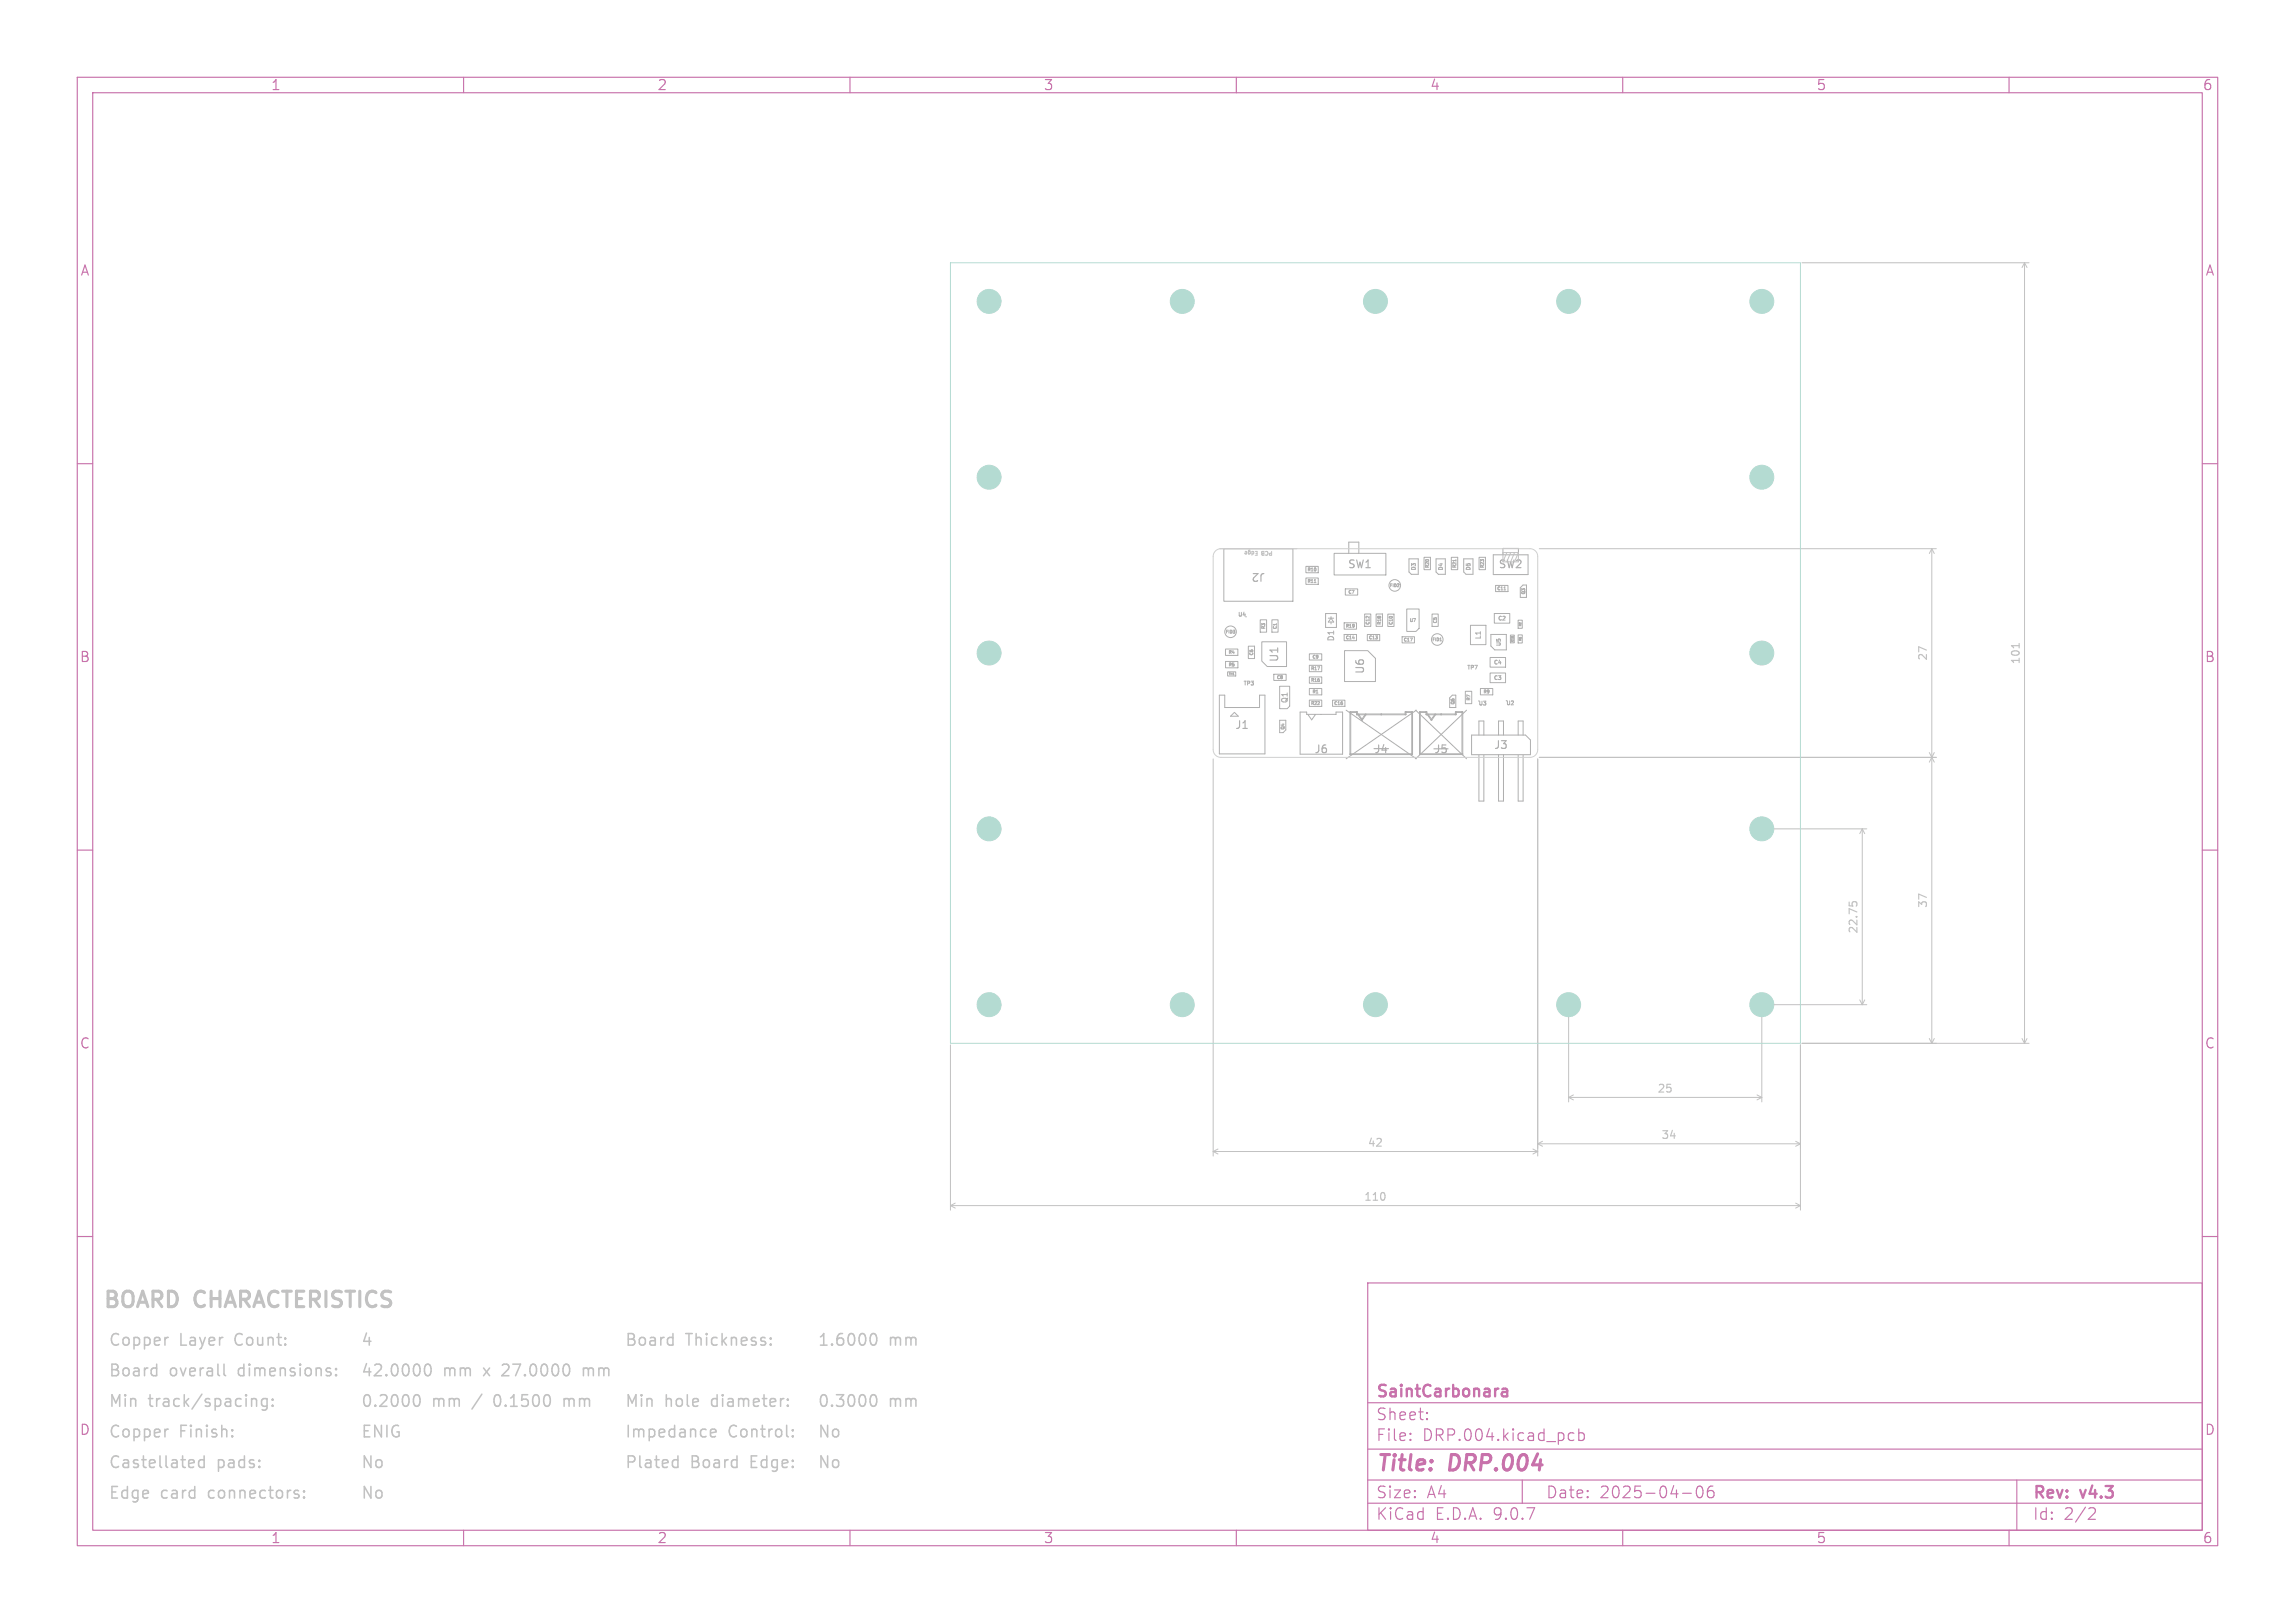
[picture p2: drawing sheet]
<svg xmlns="http://www.w3.org/2000/svg" width="297mm" height="210mm" viewBox="0 0 297 210" stroke-linecap="round" stroke-linejoin="round" font-family="sans-serif">
<defs><g id="words">
<g font-size="2.8" fill="#c2c2c2">
<text x="13.3" y="170.2">BOARD</text>
<text x="25.4" y="170.2">CHARACTERISTICS</text>
</g>
<g font-size="2.8" fill="#c872ab">
<text x="178" y="190.9">Title:</text>
<text x="187.7" y="190.9">DRP.004</text>
</g>
<g font-size="2.1" fill="#c2c2c2">
<text x="14" y="178.6">Board</text>
<text x="14" y="174.6">Copper</text>
<text x="21.9" y="178.6">overall</text>
<text x="23.2" y="174.6">Layer</text>
<text x="30.6" y="174.6">Count:</text>
<text x="31" y="178.6">dimensions:</text>
<text x="46.7" y="178.6">42.0000</text>
<text x="46.7" y="174.6">4</text>
<text x="57.4" y="178.6">mm</text>
<text x="62.8" y="178.6">x</text>
<text x="65.5" y="178.6">27.0000</text>
<text x="76.2" y="178.6">mm</text>
<text x="80.8" y="174.6">Board</text>
<text x="88.8" y="174.6">Thickness:</text>
<text x="105.8" y="174.6">1.6000</text>
<text x="115.1" y="174.6">mm</text>
<text x="14" y="182.5">Min</text>
<text x="19.2" y="182.5">track/spacing:</text>
<text x="46.7" y="182.5">0.2000</text>
<text x="56" y="182.5">mm</text>
<text x="61.4" y="182.5">/</text>
<text x="64.4" y="182.5">0.1500</text>
<text x="73.7" y="182.5">mm</text>
<text x="80.8" y="182.5">Min</text>
<text x="86" y="182.5">hole</text>
<text x="92.3" y="182.5">diameter:</text>
<text x="105.8" y="182.5">0.3000</text>
<text x="115.1" y="182.5">mm</text>
<text x="14" y="186.5">Copper</text>
<text x="14" y="190.4">Castellated</text>
<text x="23.2" y="186.5">Finish:</text>
<text x="28.1" y="190.4">pads:</text>
<text x="46.7" y="186.5">ENIG</text>
<text x="46.7" y="190.4">No</text>
<text x="80.8" y="186.5">Impedance</text>
<text x="80.8" y="190.4">Plated</text>
<text x="89.4" y="190.4">Board</text>
<text x="94.3" y="186.5">Control:</text>
<text x="97.3" y="190.4">Edge:</text>
<text x="105.8" y="190.4">No</text>
<text x="105.8" y="186.5">No</text>
<text x="14" y="194.4">Edge</text>
<text x="20.8" y="194.4">card</text>
<text x="27.2" y="194.4">connectors:</text>
<text x="46.7" y="194.4">No</text>
</g>
<g font-size="2.1" fill="#c872ab">
<text x="178" y="184">Sheet:</text>
<text x="178" y="181.2">SaintCarbonara</text>
<text x="178" y="186.7">File:</text>
<text x="184.1" y="186.7">DRP.004.kicad_pcb</text>
<text x="178" y="196.9">KiCad</text>
<text x="178" y="194.1">Size:</text>
<text x="184.7" y="194.1">A4</text>
<text x="185.7" y="196.9">E.D.A.</text>
<text x="193.3" y="196.9">9.0.7</text>
<text x="200" y="194.1">Date:</text>
<text x="207" y="194.1">2025-04-06</text>
<text x="263" y="194.3">Rev:</text>
<text x="263" y="196.9">Id:</text>
<text x="267.1" y="196.9">2/2</text>
<text x="269.4" y="194.3">v4.3</text>
</g>
<g font-size="1.8" fill="#c872ab">
<text x="35" y="11.9">1</text>
<text x="85" y="11.9">2</text>
<text x="135" y="11.9">3</text>
<text x="185" y="11.9">4</text>
<text x="235" y="11.9">5</text>
<text x="285" y="11.9">6</text>
<text x="10.3" y="35.9">A</text>
<text x="285.4" y="35.9">A</text>
<text x="10.3" y="85.9">B</text>
<text x="285.3" y="85.9">B</text>
<text x="10.3" y="135.9">C</text>
<text x="285.3" y="135.9">C</text>
<text x="10.3" y="185.9">D</text>
<text x="285.3" y="185.9">D</text>
<text x="35" y="199.9">1</text>
<text x="85" y="199.9">2</text>
<text x="135" y="199.9">3</text>
<text x="185" y="199.9">4</text>
<text x="235" y="199.9">5</text>
<text x="285" y="199.9">6</text>
</g>
<g font-size="1.4" fill="#afafaf">
<text x="163.8" y="74" transform="rotate(-180 163.8 74)">J2</text>
<text x="174.4" y="73.7">SW1</text>
<text x="165.6" y="85.8" transform="rotate(-90 165.6 85.8)">U1</text>
<text x="176.7" y="87.3" transform="rotate(-90 176.7 87.3)">U6</text>
<text x="159.8" y="94.5">J1</text>
<text x="170" y="97.7">J6</text>
<text x="177.8" y="97.7">J4</text>
<text x="185.5" y="97.7">J5</text>
<text x="193.3" y="97.1">J3</text>
</g>
<g font-size="1.4" fill="#c2c2c2">
<text x="193.9" y="73.7">SW2</text>
<text x="249.6" y="85.6" transform="rotate(-90 249.6 85.6)">27</text>
<text x="261.6" y="86.1" transform="rotate(-90 261.6 86.1)">101</text>
<text x="249.6" y="117.6" transform="rotate(-90 249.6 117.6)">37</text>
<text x="240.6" y="120.9" transform="rotate(-90 240.6 120.9)">22.75</text>
<text x="214.4" y="141.6">25</text>
<text x="176.9" y="148.6">42</text>
<text x="214.9" y="147.6">34</text>
<text x="176.4" y="155.6">110</text>
</g>
<g font-size="1" fill="#afafaf">
<text x="172.8" y="83" transform="rotate(-90 172.8 83)">D1</text>
<text x="166.8" y="91.1" transform="rotate(-90 166.8 91.1)">Q1</text>
</g>
<text font-size=".9" fill="#afafaf" x="191.7" y="82.8" transform="rotate(-90 191.7 82.8)">L1</text>
<g font-size=".7" fill="#c2c2c2">
<text x="162.7" y="71.2" transform="rotate(-180 162.7 71.2)">Edge</text>
<text x="164.8" y="71.2" transform="rotate(-180 164.8 71.2)">PCB</text>
</g>
<g font-size=".7" fill="#afafaf">
<text x="183.3" y="73.9" transform="rotate(-90 183.3 73.9)">D3</text>
<text x="186.8" y="73.9" transform="rotate(-90 186.8 73.9)">D4</text>
<text x="190.4" y="73.9" transform="rotate(-90 190.4 73.9)">D5</text>
<text x="160.2" y="79.8">U4</text>
<text x="193.8" y="80.4">C2</text>
<text x="194.3" y="83.7" transform="rotate(-90 194.3 83.7)">U5</text>
<text x="160.9" y="88.7">TP3</text>
<text x="189.9" y="86.7">TP7</text>
<text x="193.3" y="88.1">C3</text>
<text x="193.3" y="86.1">C4</text>
<text x="191.4" y="91.3">U3</text>
<text x="194.9" y="91.3">U2</text>
</g>
<g font-size=".6" fill="#afafaf">
<text x="169.2" y="75.5">R11</text>
<text x="169.2" y="74">R10</text>
<text x="174.5" y="76.9">C7</text>
<text x="185" y="73.5" transform="rotate(-90 185 73.5)">R20</text>
<text x="188.5" y="73.5" transform="rotate(-90 188.5 73.5)">R21</text>
<text x="192.1" y="73.5" transform="rotate(-90 192.1 73.5)">R23</text>
<text x="193.7" y="76.4">C11</text>
<text x="197.4" y="77" transform="rotate(-90 197.4 77)">Q3</text>
<text x="163.8" y="81.4" transform="rotate(-90 163.8 81.4)">R3</text>
<text x="165.3" y="81.4" transform="rotate(-90 165.3 81.4)">C1</text>
<text x="174.1" y="81.3">R19</text>
<text x="174.1" y="82.8">C14</text>
<text x="177.1" y="82.8">C13</text>
<text x="177.3" y="80.9" transform="rotate(-90 177.3 80.9)">C12</text>
<text x="178.8" y="80.9" transform="rotate(-90 178.8 80.9)">R18</text>
<text x="180.3" y="80.9" transform="rotate(-90 180.3 80.9)">C10</text>
<text x="181.6" y="83.1">C17</text>
<text x="182.4" y="80.5">U7</text>
<text x="186" y="80.7" transform="rotate(-90 186 80.7)">C5</text>
<text x="159" y="84.7">R4</text>
<text x="159" y="86.3">R5</text>
<text x="162.2" y="84.9" transform="rotate(-90 162.2 84.9)">C6</text>
<text x="165.2" y="87.9">C8</text>
<text x="169.6" y="86.8">R17</text>
<text x="169.6" y="88.3">R16</text>
<text x="169.8" y="85.3">C9</text>
<text x="169.8" y="89.8">R1</text>
<text x="191.9" y="89.8">R9</text>
<text x="166.3" y="94.5" transform="rotate(-90 166.3 94.5)">Q4</text>
<text x="169.6" y="91.3">R22</text>
<text x="172.6" y="91.3">C16</text>
<text x="188.3" y="91.2" transform="rotate(-90 188.3 91.2)">Q6</text>
<text x="190.3" y="90.7" transform="rotate(-90 190.3 90.7)">R7</text>
</g>
<g font-size=".5" fill="#afafaf">
<text x="179.8" y="76">FID2</text>
<text x="158.6" y="82">FID3</text>
<text x="185.3" y="83">FID1</text>
</g>
<g font-size=".4" fill="#afafaf">
<text x="196.9" y="83" transform="rotate(-90 196.9 83)">R6</text>
<text x="196.9" y="81.1" transform="rotate(-90 196.9 81.1)">R2</text>
<text x="159" y="87.4">TH1</text>
</g>
</g></defs>
<g fill="none" stroke="#c872ab" stroke-width=".15">
<path d="M10 10h277v190h-277zM12 12h273v186h-273zM60 10v2M110 10v2M160 10v2M210 10v2M260 10v2M10 60h2M285 60h2M10 110h2M285 110h2M10 160h2"/>
<path d="M177 166h108v32h-108zM285 160h2M60 198v2M110 198v2M160 198v2M177 194.5h108M177 191.5h108M177 187.5h108M177 181.5h108M182.5 186.3h.1l-.1 .1M182.5 186.3v.1M182.5 185.5v.1"/>
<path d="M182.5 185.5h.1l-.1 .1M184.7 183.6v.1M184.7 183.6h-.1l.1 .1M184.7 182.8v.1M184.7 182.8h-.1l.1 .1M197 191.5v3M203.1 186.3l.1 .1 .5-.1M203.1 185.5l.1-.1 .5 .1M204.3 185.5l.4-.1 .3 .3v.4l-.1 .2-.2 .1-.4-.1M204.3 184.9v1.5M210 198v2M217.7 193.2h1.2"/>
<path d="M219.7 192.4a.36 .36 0 0 1 .6 .2 .77 .77 0 0 1-.4 1.2 1 1 0 0 1-.2-1.4zM221.7 192.3a.59 .59 0 0 0-.7 .6v.6l.1 .2 .4 .1 .2-.1 .1-.5-.1-.3h-.5l-.2 .3M260 198v2M261 191.5v6.5M270.5 195.1h.4a.41 .41 0 0 1 .2 .6l-.9 .9h1"/>
</g>
<path d="M194.4 179.8l.2-.1 .4 .1 .1 .9M195.1 180l-.5 .1a.29 .29 0 0 0-.3 .3 .29 .29 0 0 0 .3 .3l.5-.1" fill="none" stroke="#c872ab" stroke-width=".3"/>
<g fill="none" stroke="#afafaf" stroke-width=".13">
<path d="M158.4 71h8.9v6.8h-8.9zM169 74.8h1.6v.8h-1.6zM169 73.3h1.6v.8h-1.6zM170.1 75.4h.2M171.5 79.4h1.5v1.8h-1.5zM171.9 80h.7M172.2 80l.4 .5h-.7zM172.2 79.8v.2M172.6 71.6h6.7v2.8h-6.7zM174.1 76.2h1.6v.8h-1.6zM174.5 71.6v-1.4h1.3v1.4M176.6 79.5h.8v1.6h-.8z"/>
<path d="M178.1 79.5h.8v1.6h-.8zM179.6 79.5h.8v1.6h-.8zM182 78.8h1.6v2.5l-.3 .4h-1.3zM182.3 72.3h1.2v2h-.9l-.3-.3zM184.3 72.1h.8v1.6h-.8zM185.3 79.5h.8v1.6h-.8zM185.8 72.3h1.2v2h-.9l-.3-.3zM187.8 72.1h.8v1.6h-.8zM188.4 72.4v.2M189.4 72.3h1.2v2h-.9l-.3-.3zM191.4 72.1h.8v1.6h-.8zM193.3 71.8h4.4v2.6h-4.4z"/>
<path d="M193.4 79.4h2v1.2h-2zM193.6 75.8h1.6v.8h-1.6zM194.5 71.8v-.8h2v.8M194.6 76.3h.3M197.1 75.7h.4v1.6h-.8v-1.2zM157.8 90h.7v1.6h4.5v-1.6h.7v7.6h-5.9zM158.6 84h1.6v.8h-1.6zM158.6 85.6h1.6v.8h-1.6zM158.9 86.9h1v.6h-1zM159.7 92.2l.5 .5h-.9zM161.6 83.6h.8v1.6h-.8zM163.1 80.2h.8v1.6h-.8z"/>
<path d="M163.3 83h3.2v3.2h-2.5l-.7-.7zM164.6 80.2h.8v1.6h-.8zM164.8 87.2h1.6v.8h-1.6zM165.6 88.8h1.3v2.6l-.3 .3h-1zM165.6 93.2h.8v1.3l-.4 .3h-.4zM168.2 92.1h.9v.3h3.8v-.3h.9v5.5h-5.6zM169.2 92.4l.6 .7 .5-.7M169.5 84.6h1.6v.8h-1.6zM169.5 86.1h1.6v.8h-1.6zM169.5 87.6h1.6v.8h-1.6zM169.5 90.6h1.6v.8h-1.6zM169.5 89.1h1.6v.8h-1.6z"/>
<path d="M172.2 80.5v.2M172.5 90.6h1.6v.8h-1.6zM173.9 80.6h1.6v.8h-1.6zM173.9 82.1h1.6v.8h-1.6zM174 84.2h3l1 1v3h-4zM174.2 91.9l9.1 6.3M174.7 92.1h.1l-.1 5.5zM174.7 97.6h8.1h-8.1zM174.7 92.1h.9l-.9 .1zM175.6 92.1v.4zM175.6 92.4h6.4l-6.4 .1zM175.7 92.4l.6 .8z"/>
<path d="M176.7 92.4l.1 .1-.6 .7zM176.9 82.1h1.6v.8h-1.6zM181.4 82.4h1.6v.8h-1.6zM181.9 92.1h.9l-.9 .1zM181.9 92.1v.4zM182.7 92.1h.1l-.1 5.5zM183.2 91.9l6.6 6.3M183.3 91.9l-9.1 6.3M183.7 97.6h5.6h-5.6zM183.7 92.1h.1l-.1 5.5zM183.7 92.1h1l-1 .1zM184.6 92.1v.4z"/>
<path d="M184.6 92.4h3.8l-3.8 .1zM184.7 92.4l.6 .8zM185.7 92.4l.1 .1-.6 .7zM186.3 82.9h.3M187.6 90.3l.3-.3h.5v1.6h-.8zM188.4 92.1h.9l-.9 .1zM188.4 92.1v.4zM189.2 92.1h.1v5.5zM189.6 89.5h.9v1.6h-.9zM189.8 91.9l-6.6 6.3M190.3 80.9h2v2.5h-2zM190.4 95.1h7l.7 .7v1.9h-7.7z"/>
<path d="M191.4 95.1v-1.8h.6v1.8M191.4 97.7v6h.6v-6M191.6 89.1h1.6v.8h-1.6zM192.8 87.1h2v1.2h-2zM192.8 85.1h2v1.2h-2zM192.9 82.1h2v2h-1.5l-.5-.5zM193.9 95.1v-1.8h.7v1.8M193.9 97.7v6h.7v-6M195.5 82.2h.5v1h-.5zM195.6 82.9v.1M195.6 82.4v.1M195.6 82.8v.1"/>
<path d="M195.6 82.4h.1M195.6 82.5h.1M195.6 82.7h.1M195.7 82.4h.1M195.7 82.5h-.1M195.7 82.5h.1M195.7 82.4v.1M195.7 82.4l.1 .1M195.8 82.8v.2h-.2M195.8 82.6v.1M195.8 82.7h-.2M195.8 82.5h.1"/>
<path d="M196.5 82.2h.5v1h-.5zM196.5 80.2h.5v1.1h-.5zM196.5 95.1v-1.8h.6v1.8M196.5 97.7v6h.6v-6"/>
<circle cx="180.5" cy="75.7" r=".75"/>
<circle cx="159.2" cy="81.7" r=".75"/>
<circle cx="178.8" cy="92.4" r=".05"/>
<circle cx="186" cy="82.7" r=".75"/>
<circle cx="186.5" cy="92.4" r=".05"/>
</g>
<path d="M177.8 96.9h1.9" fill="none" stroke="#afafaf" stroke-width=".15"/>
<g fill="none" stroke="#c2c2c2" stroke-width=".4">
<path d="M14.9 167.3l-.2-.2h-.7v2M16 167.4a.68 .68 0 0 1 1.1 0M17.8 169.1l.7-2 .6 2M20.8 167.3l-.2-.2h-.8v2M22.8 167.4l-.2-.2-.3-.1h-.5v2M26.5 167.3a.69 .69 0 0 0-1.1 .1M27.3 167.1v2M28.5 167.1v2M29.1 169.1l.7-2 .7 2M32.2 167.3l-.3-.2h-.8v2M32.8 169.1l.7-2 .7 2M36 167.3a.69 .69 0 0 0-1.1 .1"/>
<path d="M36.6 167.1h1.1M37.1 167.1v2M39.3 167.1h-.9v2M41.2 167.3l-.3-.2h-.7v2M42.2 167.1v2M44.2 167.2l-.8-.1-.3 .2M44.8 167.1h1.1M45.3 167.1v2M46.6 167.1v2M48.7 167.3a.69 .69 0 0 0-1.1 .1M50.6 167.2l-.8-.1-.3 .2"/>
</g>
<g fill="none" stroke="#c2c2c2" stroke-width=".2">
<path d="M20.1 177l.2 .1M20.3 176.5v1.5M20.3 177.9l-.2 .1M21.8 173.1h-.3M29 176.5v1.3l.2 .2M42.6 177.5l.2 .2v.2l-.2 .1M42.6 177l.2 .1M43.5 177.9h.1l-.1 .1M43.5 177.9h-.1l.1 .1M43.5 177.1v.1M43.5 177.9v.1M43.5 177.1l.1 .1h-.1"/>
<path d="M43.5 177.1l-.1 .1h.1M55.1 176.7a.36 .36 0 0 1 .3-.2 .36 .36 0 0 1 .3 .3 .77 .77 0 0 1-.4 1.2 .91 .91 0 0 1-.2-1.3zM73.6 176.8l.1 .3-.1 .6M75.5 177v1M75.7 177l-.2 .2M86.9 173.1h.2M87.1 174l-.2 .1M87.1 172.6v1.5M99.7 173.9l.1 .1-.1 .1M99.7 173.9v.1v.1M99.7 173.1v.2M99.7 173.9v.2"/>
<path d="M99.7 173.1l.1 .1-.1 .1M99.7 173.1v.1v.1M112.7 172.7a.36 .36 0 0 1 .4-.1 .36 .36 0 0 1 .3 .2 .77 .77 0 0 1-.4 1.3l-.3-.2M21.8 184.9l-.3 .1M25.1 189v.2l-.7 .2M26.4 189l-.4-.1-.3 .3v.4l.1 .2 .2 .1 .4-.1M26.4 188.4v1.5M30.1 185.8v.1M30.1 185.8l-.1 .1h.1M30.1 185v.1M30.1 185l-.1 .1h.1M32.6 181h.2h.3l.1 1"/>
<path d="M34.6 181h-.5l-.3 .3v.4l.2 .2 .1 .1 .5-.1M34.6 181v1.2a.41 .41 0 0 1-.7 .2M35.3 181.8v.1v.1M35.3 181.8l-.1 .1 .1 .1M35.3 181v.2M35.3 181.8v.2M35.3 181v.1v.1M35.3 181l-.1 .1 .1 .1M38.5 193.3l.2 .3-.1 .2h-.1M38.5 192.8l.1 .1M39.3 193.7l.1 .1h-.1M39.3 193.7v.1"/>
<path d="M39.3 192.9v.2M39.3 192.9l.1 .1-.1 .1M39.3 192.9v.1v.1M53.6 180.6a.36 .36 0 0 1 .4-.1 .36 .36 0 0 1 .3 .3 .77 .77 0 0 1-.4 1.2l-.3-.2M73 181v1M73.2 181l-.2 .1M87.3 188.9l.4 .1M87.7 188.4v1.5M87.7 189.8l-.4 .1M91.9 185.4l.8-.1-.1-.3-.4-.1-.3 .2 .1 .8h.2h.4M101.9 181.8l.1 .1-.1 .1M101.9 181.8v.1v.1"/>
<path d="M101.9 181v.2M101.9 181.8v.2M101.9 181l.1 .1-.1 .1M101.9 181v.1v.1M102.6 185.8l.1 .1h-.1M102.6 185.8l-.1 .1h.1M102.6 185v.1M102.6 185.8v.1M102.6 185l.1 .1h-.1M102.6 185l-.1 .1h.1M112.7 180.6a.36 .36 0 0 1 .4-.1 .36 .36 0 0 1 .3 .3 .77 .77 0 0 1-.4 1.2l-.3-.2"/>
</g>
<g fill="none" stroke="#c2c2c2" stroke-width=".13">
<path d="M233.2 34h29.4M262 34v101M262 34l.3 .6M262 34l-.3 .6M157.8 71h10.1M195 71.5l-.5 1.2v-1.2h2M195.5 71.5l-.5 1.2M196 71.5l-.5 1.2M196.5 71.5l-.5 1.2M196.5 71.5v1.2M199.2 71h51.4M250 71v64"/>
<path d="M250 71l.3 .6M250 71l-.3 .6M157 98.2v51.4M199 98.2v51.4M199.2 98h51.4M249.7 97.4l.6 1.2M250.3 97.4l-.6 1.2M228.2 107.3h13.4M241 107.3v22.7M241 107.3l.3 .6M241 107.3l-.3 .6M123 135.2v21.4"/>
<path d="M203 130.2v12.4M228 130.2v12.4M228.2 130h13.4M233 135.2v21.4M233.2 135h29.4M240.7 129.4l.3 .6M241.3 129.4l-.3 .6M249.7 134.4l.3 .6M250.3 134.4l-.3 .6M261.7 134.4l.3 .6M262.3 134.4l-.3 .6M123 156h110"/>
<path d="M123 156l.6 .3M123.6 155.7l-.6 .3M157 149h42M157 149l.6 .3M157.6 148.7l-.6 .3M198.4 148.7l.6 .3M199 149l-.6 .3M199 148h34M199 148l.6 .3M199.6 147.7l-.6 .3M203 142h25M203 142l.6 .3"/>
<path d="M203.6 141.7l-.6 .3M227.4 141.7l.6 .3M228 142l-.6 .3M232.4 155.7l.6 .3M232.4 147.7l.6 .3M233 156l-.6 .3M233 148l-.6 .3"/>
</g>
<path d="M261.3 83.3v.5M239.3 116.7v.5M239.7 117.1v-.2l.2-.2h.3l.1 .4M179.2 154.5v.6" fill="none" stroke="#c2c2c2" stroke-width=".15"/>
<g fill="#b4dbd2" stroke="#b4dbd2" stroke-width=".13">
<circle cx="228" cy="39" r="1.55"/>
<circle cx="178" cy="39" r="1.55"/>
<circle cx="128" cy="84.5" r="1.55"/>
<circle cx="203" cy="130" r="1.55"/>
<circle cx="128" cy="130" r="1.55"/>
<circle cx="153" cy="39" r="1.55"/>
<circle cx="228" cy="61.7" r="1.55"/>
<circle cx="178" cy="130" r="1.55"/>
<circle cx="128" cy="39" r="1.55"/>
<circle cx="228" cy="84.5" r="1.55"/>
<circle cx="203" cy="39" r="1.55"/>
<circle cx="128" cy="107.2" r="1.55"/>
<circle cx="128" cy="61.7" r="1.55"/>
<circle cx="228" cy="107.2" r="1.55"/>
<circle cx="228" cy="130" r="1.55"/>
<circle cx="153" cy="130" r="1.55"/>
</g>
<path d="M123 34h110v101h-110z" fill="none" stroke="#b4dbd2" stroke-width=".13"/>
<path d="M157.3 71.3l.3-.2 .4-.1h40a1 1 0 0 1 1 1v25a1 1 0 0 1-1 1h-40a1 1 0 0 1-1-1v-25l.1-.4z" fill="none" stroke="#d0d2cd" stroke-width=".13"/>
<use href="#words"/>
</svg>
